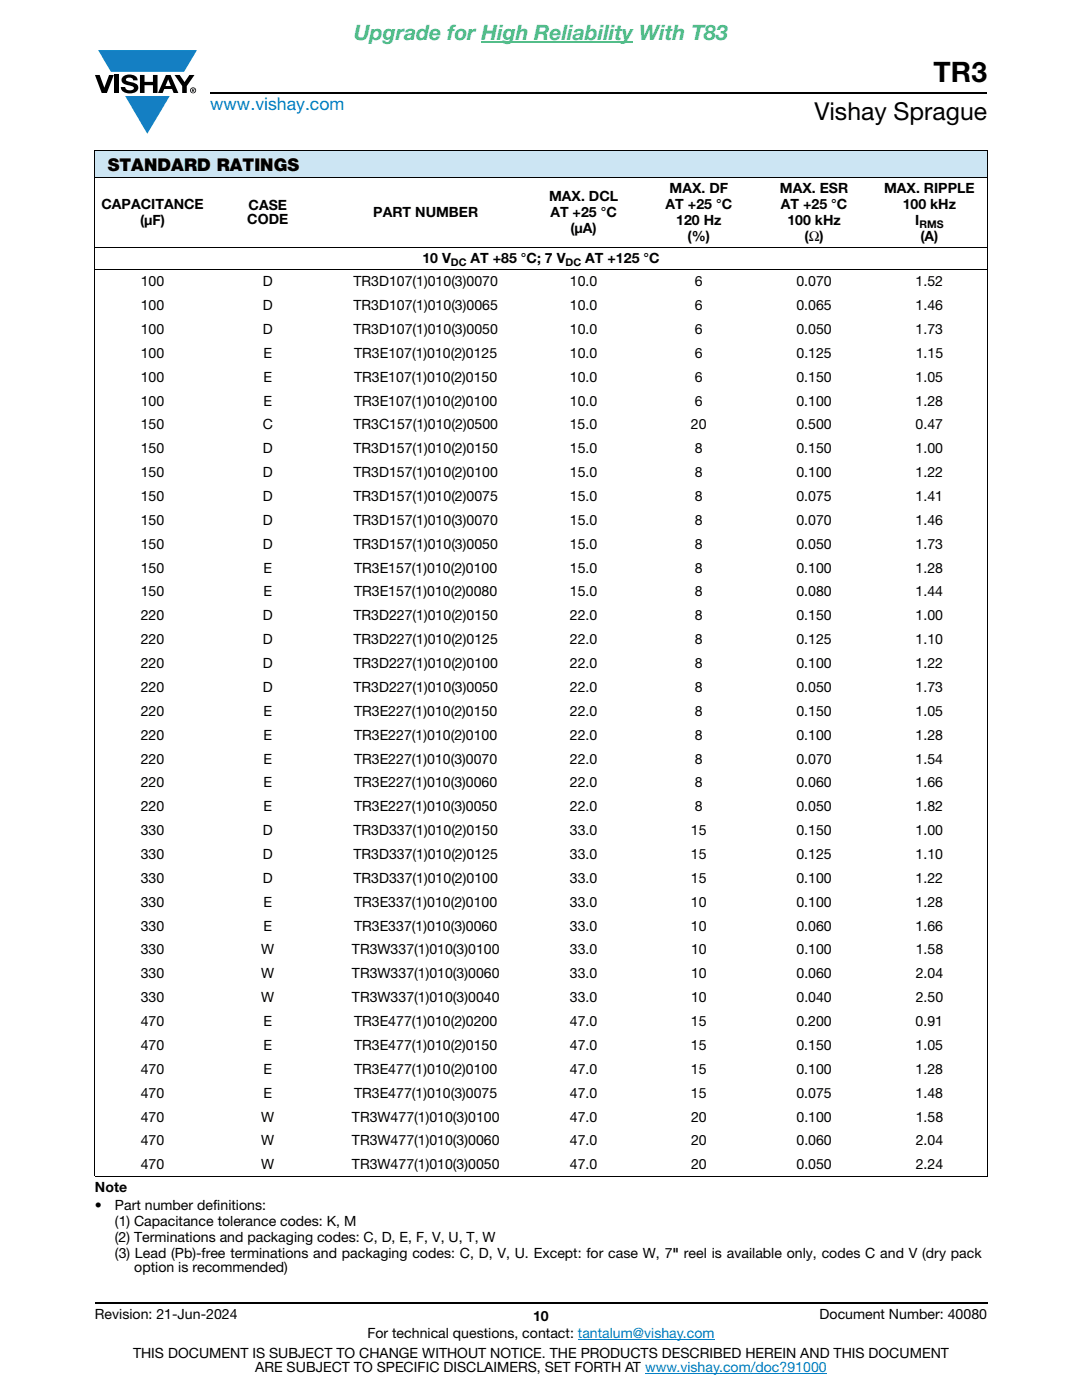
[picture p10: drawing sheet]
<svg xmlns="http://www.w3.org/2000/svg" width="216mm" height="279mm" viewBox="0 0 216 279" stroke-linecap="round" stroke-linejoin="round" font-family="sans-serif">
<defs><g id="words">
<text font-size="5.6" x="186.3" y="16.4">TR3</text>
<text font-size="4.9" x="162.5" y="24">Vishay Sprague</text>
<text font-size="4.2" fill="#4cbb84" x="70.7" y="8">Upgrade for High Reliability With T83</text>
<text font-size="3.5" fill="#007ec4" x="42" y="21.9">www.vishay.com</text>
<text font-size="3.5" x="21.5" y="34.1">STANDARD RATINGS</text>
<g font-size="2.8">
<text x="20.2" y="41.8">CAPACITANCE</text>
<text x="49.6" y="42">CASE</text>
<text x="109.6" y="40.2">MAX. DCL</text>
<text x="132.8" y="41.8">AT +25 °C</text>
<text x="133.6" y="38.6">MAX. DF</text>
<text x="155.6" y="38.6">MAX. ESR</text>
<text x="155.8" y="41.8">AT +25 °C</text>
<text x="176.4" y="38.6">MAX. RIPPLE</text>
<text x="180.1" y="41.8">100 kHz</text>
<text x="27.9" y="45">(μF)</text>
<text x="49.3" y="44.8">CODE</text>
<text x="74.5" y="43.4">PART NUMBER</text>
<text x="109.8" y="43.4">AT +25 °C</text>
<text x="113.8" y="46.5">(μA)</text>
<text x="134.9" y="45">120 Hz</text>
<text x="157.1" y="45">100 kHz</text>
<text x="182.6" y="45">I</text>
<text x="84.3" y="52.6">10 V</text>
<text x="93.9" y="52.6">AT +85 °C; 7 V</text>
<text x="116.8" y="52.6">AT +125 °C</text>
<text x="137.2" y="48.1">(%)</text>
<text x="160.5" y="48.1">(Ω)</text>
<text x="183.6" y="48.1">(A)</text>
<text x="28.1" y="57.1">100</text>
<text x="52.4" y="57.1">D</text>
<text x="70.5" y="57.1">TR3D107(1)010(3)0070</text>
<text x="113.7" y="57.1">10.0</text>
<text x="138.7" y="57.1">6</text>
<text x="158.9" y="57.1">0.070</text>
<text x="182.7" y="57.1">1.52</text>
<text x="28.1" y="61.9">100</text>
<text x="52.4" y="61.9">D</text>
<text x="70.5" y="61.9">TR3D107(1)010(3)0065</text>
<text x="113.7" y="61.9">10.0</text>
<text x="138.7" y="61.9">6</text>
<text x="158.9" y="61.9">0.065</text>
<text x="182.7" y="61.9">1.46</text>
<text x="28.1" y="66.7">100</text>
<text x="28.1" y="71.4">100</text>
<text x="52.4" y="66.7">D</text>
<text x="52.6" y="71.4">E</text>
<text x="70.5" y="66.7">TR3D107(1)010(3)0050</text>
<text x="70.7" y="71.4">TR3E107(1)010(2)0125</text>
<text x="113.7" y="66.7">10.0</text>
<text x="113.7" y="71.4">10.0</text>
<text x="138.7" y="66.7">6</text>
<text x="138.7" y="71.4">6</text>
<text x="158.9" y="66.7">0.050</text>
<text x="158.9" y="71.4">0.125</text>
<text x="182.7" y="66.7">1.73</text>
<text x="182.7" y="71.4">1.15</text>
<text x="28.1" y="76.2">100</text>
<text x="52.6" y="76.2">E</text>
<text x="70.7" y="76.2">TR3E107(1)010(2)0150</text>
<text x="113.7" y="76.2">10.0</text>
<text x="138.7" y="76.2">6</text>
<text x="158.9" y="76.2">0.150</text>
<text x="182.7" y="76.2">1.05</text>
<text x="28.1" y="80.9">100</text>
<text x="52.6" y="80.9">E</text>
<text x="70.7" y="80.9">TR3E107(1)010(2)0100</text>
<text x="113.7" y="80.9">10.0</text>
<text x="138.7" y="80.9">6</text>
<text x="158.9" y="80.9">0.100</text>
<text x="182.7" y="80.9">1.28</text>
<text x="28.1" y="85.7">150</text>
<text x="52.4" y="85.7">C</text>
<text x="70.5" y="85.7">TR3C157(1)010(2)0500</text>
<text x="113.7" y="85.7">15.0</text>
<text x="137.9" y="85.7">20</text>
<text x="158.9" y="85.7">0.500</text>
<text x="182.7" y="85.7">0.47</text>
<text x="28.1" y="90.5">150</text>
<text x="28.1" y="95.2">150</text>
<text x="52.4" y="90.5">D</text>
<text x="52.4" y="95.2">D</text>
<text x="70.5" y="90.5">TR3D157(1)010(2)0150</text>
<text x="70.5" y="95.2">TR3D157(1)010(2)0100</text>
<text x="113.7" y="90.5">15.0</text>
<text x="113.7" y="95.2">15.0</text>
<text x="138.7" y="90.5">8</text>
<text x="138.7" y="95.2">8</text>
<text x="158.9" y="90.5">0.150</text>
<text x="158.9" y="95.2">0.100</text>
<text x="182.7" y="90.5">1.00</text>
<text x="182.7" y="95.2">1.22</text>
<text x="28.1" y="100">150</text>
<text x="52.4" y="100">D</text>
<text x="70.5" y="100">TR3D157(1)010(2)0075</text>
<text x="113.7" y="100">15.0</text>
<text x="138.7" y="100">8</text>
<text x="158.9" y="100">0.075</text>
<text x="182.7" y="100">1.41</text>
<text x="28.1" y="104.8">150</text>
<text x="52.4" y="104.8">D</text>
<text x="70.5" y="104.8">TR3D157(1)010(3)0070</text>
<text x="113.7" y="104.8">15.0</text>
<text x="138.7" y="104.8">8</text>
<text x="158.9" y="104.8">0.070</text>
<text x="182.7" y="104.8">1.46</text>
<text x="28.1" y="109.5">150</text>
<text x="52.4" y="109.5">D</text>
<text x="70.5" y="109.5">TR3D157(1)010(3)0050</text>
<text x="113.7" y="109.5">15.0</text>
<text x="138.7" y="109.5">8</text>
<text x="158.9" y="109.5">0.050</text>
<text x="182.7" y="109.5">1.73</text>
<text x="28.1" y="114.3">150</text>
<text x="28.1" y="119">150</text>
<text x="52.6" y="114.3">E</text>
<text x="52.6" y="119">E</text>
<text x="70.7" y="114.3">TR3E157(1)010(2)0100</text>
<text x="70.7" y="119">TR3E157(1)010(2)0080</text>
<text x="113.7" y="114.3">15.0</text>
<text x="113.7" y="119">15.0</text>
<text x="138.7" y="114.3">8</text>
<text x="138.7" y="119">8</text>
<text x="158.9" y="114.3">0.100</text>
<text x="158.9" y="119">0.080</text>
<text x="182.7" y="114.3">1.28</text>
<text x="182.7" y="119">1.44</text>
<text x="28.1" y="123.8">220</text>
<text x="52.4" y="123.8">D</text>
<text x="70.5" y="123.8">TR3D227(1)010(2)0150</text>
<text x="113.7" y="123.8">22.0</text>
<text x="138.7" y="123.8">8</text>
<text x="158.9" y="123.8">0.150</text>
<text x="182.7" y="123.8">1.00</text>
<text x="28.1" y="128.6">220</text>
<text x="52.4" y="128.6">D</text>
<text x="70.5" y="128.6">TR3D227(1)010(2)0125</text>
<text x="113.7" y="128.6">22.0</text>
<text x="138.7" y="128.6">8</text>
<text x="158.9" y="128.6">0.125</text>
<text x="182.7" y="128.6">1.10</text>
<text x="28.1" y="133.3">220</text>
<text x="52.4" y="133.3">D</text>
<text x="70.5" y="133.3">TR3D227(1)010(2)0100</text>
<text x="113.7" y="133.3">22.0</text>
<text x="138.7" y="133.3">8</text>
<text x="158.9" y="133.3">0.100</text>
<text x="182.7" y="133.3">1.22</text>
<text x="28.1" y="138.1">220</text>
<text x="28.1" y="142.9">220</text>
<text x="52.4" y="138.1">D</text>
<text x="52.6" y="142.9">E</text>
<text x="70.5" y="138.1">TR3D227(1)010(3)0050</text>
<text x="70.7" y="142.9">TR3E227(1)010(2)0150</text>
<text x="113.7" y="138.1">22.0</text>
<text x="113.7" y="142.9">22.0</text>
<text x="138.7" y="138.1">8</text>
<text x="138.7" y="142.9">8</text>
<text x="158.9" y="138.1">0.050</text>
<text x="158.9" y="142.9">0.150</text>
<text x="182.7" y="138.1">1.73</text>
<text x="182.7" y="142.9">1.05</text>
<text x="28.1" y="147.6">220</text>
<text x="52.6" y="147.6">E</text>
<text x="70.7" y="147.6">TR3E227(1)010(2)0100</text>
<text x="113.7" y="147.6">22.0</text>
<text x="138.7" y="147.6">8</text>
<text x="158.9" y="147.6">0.100</text>
<text x="182.7" y="147.6">1.28</text>
<text x="28.1" y="152.4">220</text>
<text x="52.6" y="152.4">E</text>
<text x="70.7" y="152.4">TR3E227(1)010(3)0070</text>
<text x="113.7" y="152.4">22.0</text>
<text x="138.7" y="152.4">8</text>
<text x="158.9" y="152.4">0.070</text>
<text x="182.7" y="152.4">1.54</text>
<text x="28.1" y="157.1">220</text>
<text x="28.1" y="161.9">220</text>
<text x="52.6" y="157.1">E</text>
<text x="52.6" y="161.9">E</text>
<text x="70.7" y="157.1">TR3E227(1)010(3)0060</text>
<text x="70.7" y="161.9">TR3E227(1)010(3)0050</text>
<text x="113.7" y="157.1">22.0</text>
<text x="113.7" y="161.9">22.0</text>
<text x="138.7" y="157.1">8</text>
<text x="138.7" y="161.9">8</text>
<text x="158.9" y="157.1">0.060</text>
<text x="158.9" y="161.9">0.050</text>
<text x="182.7" y="157.1">1.66</text>
<text x="182.7" y="161.9">1.82</text>
<text x="28.1" y="166.7">330</text>
<text x="52.4" y="166.7">D</text>
<text x="70.5" y="166.7">TR3D337(1)010(2)0150</text>
<text x="113.7" y="166.7">33.0</text>
<text x="137.9" y="166.7">15</text>
<text x="158.9" y="166.7">0.150</text>
<text x="182.7" y="166.7">1.00</text>
<text x="28.1" y="171.4">330</text>
<text x="52.4" y="171.4">D</text>
<text x="70.5" y="171.4">TR3D337(1)010(2)0125</text>
<text x="113.7" y="171.4">33.0</text>
<text x="137.9" y="171.4">15</text>
<text x="158.9" y="171.4">0.125</text>
<text x="182.7" y="171.4">1.10</text>
<text x="28.1" y="176.2">330</text>
<text x="52.4" y="176.2">D</text>
<text x="70.5" y="176.2">TR3D337(1)010(2)0100</text>
<text x="113.7" y="176.2">33.0</text>
<text x="137.9" y="176.2">15</text>
<text x="158.9" y="176.2">0.100</text>
<text x="182.7" y="176.2">1.22</text>
<text x="28.1" y="181">330</text>
<text x="28.1" y="185.7">330</text>
<text x="52.6" y="181">E</text>
<text x="52.6" y="185.7">E</text>
<text x="70.7" y="181">TR3E337(1)010(2)0100</text>
<text x="70.7" y="185.7">TR3E337(1)010(3)0060</text>
<text x="113.7" y="181">33.0</text>
<text x="113.7" y="185.7">33.0</text>
<text x="137.9" y="181">10</text>
<text x="137.9" y="185.7">10</text>
<text x="158.9" y="181">0.100</text>
<text x="158.9" y="185.7">0.060</text>
<text x="182.7" y="181">1.28</text>
<text x="182.7" y="185.7">1.66</text>
<text x="28.1" y="190.5">330</text>
<text x="52.1" y="190.5">W</text>
<text x="70.2" y="190.5">TR3W337(1)010(3)0100</text>
<text x="113.7" y="190.5">33.0</text>
<text x="137.9" y="190.5">10</text>
<text x="158.9" y="190.5">0.100</text>
<text x="182.7" y="190.5">1.58</text>
<text x="28.1" y="195.2">330</text>
<text x="52.1" y="195.2">W</text>
<text x="70.2" y="195.2">TR3W337(1)010(3)0060</text>
<text x="113.7" y="195.2">33.0</text>
<text x="137.9" y="195.2">10</text>
<text x="158.9" y="195.2">0.060</text>
<text x="182.7" y="195.2">2.04</text>
<text x="28.1" y="200">330</text>
<text x="52.1" y="200">W</text>
<text x="70.2" y="200">TR3W337(1)010(3)0040</text>
<text x="113.7" y="200">33.0</text>
<text x="137.9" y="200">10</text>
<text x="158.9" y="200">0.040</text>
<text x="182.7" y="200">2.50</text>
<text x="28.1" y="204.8">470</text>
<text x="28.1" y="209.5">470</text>
<text x="52.6" y="204.8">E</text>
<text x="52.6" y="209.5">E</text>
<text x="70.7" y="204.8">TR3E477(1)010(2)0200</text>
<text x="70.7" y="209.5">TR3E477(1)010(2)0150</text>
<text x="113.7" y="204.8">47.0</text>
<text x="113.7" y="209.5">47.0</text>
<text x="137.9" y="204.8">15</text>
<text x="137.9" y="209.5">15</text>
<text x="158.9" y="204.8">0.200</text>
<text x="158.9" y="209.5">0.150</text>
<text x="182.7" y="204.8">0.91</text>
<text x="182.7" y="209.5">1.05</text>
<text x="28.1" y="214.3">470</text>
<text x="52.6" y="214.3">E</text>
<text x="70.7" y="214.3">TR3E477(1)010(2)0100</text>
<text x="113.7" y="214.3">47.0</text>
<text x="137.9" y="214.3">15</text>
<text x="158.9" y="214.3">0.100</text>
<text x="182.7" y="214.3">1.28</text>
<text x="28.1" y="219.1">470</text>
<text x="52.6" y="219.1">E</text>
<text x="70.7" y="219.1">TR3E477(1)010(3)0075</text>
<text x="113.7" y="219.1">47.0</text>
<text x="137.9" y="219.1">15</text>
<text x="158.9" y="219.1">0.075</text>
<text x="182.7" y="219.1">1.48</text>
<text x="28.1" y="223.8">470</text>
<text x="52.1" y="223.8">W</text>
<text x="70.2" y="223.8">TR3W477(1)010(3)0100</text>
<text x="113.7" y="223.8">47.0</text>
<text x="137.9" y="223.8">20</text>
<text x="158.9" y="223.8">0.100</text>
<text x="182.7" y="223.8">1.58</text>
<text x="28.1" y="228.6">470</text>
<text x="28.1" y="233.4">470</text>
<text x="52.1" y="228.6">W</text>
<text x="52.1" y="233.4">W</text>
<text x="70.2" y="228.6">TR3W477(1)010(3)0060</text>
<text x="70.2" y="233.4">TR3W477(1)010(3)0050</text>
<text x="113.7" y="228.6">47.0</text>
<text x="113.7" y="233.4">47.0</text>
<text x="137.9" y="228.6">20</text>
<text x="137.9" y="233.4">20</text>
<text x="158.9" y="228.6">0.060</text>
<text x="158.9" y="233.4">0.050</text>
<text x="182.7" y="228.6">2.04</text>
<text x="182.7" y="233.4">2.24</text>
<text x="18.9" y="237.9">Note</text>
<text x="18.9" y="241.5">•</text>
<text x="22.9" y="241.5">Part number definitions:</text>
<text x="22.9" y="244.6">(1) Capacitance tolerance codes: K, M</text>
<text x="22.9" y="247.8">(2) Terminations and packaging codes: C, D, E, F, V, U, T, W</text>
<text x="22.9" y="251">(3) Lead (Pb)-free terminations and packaging codes: C, D, V, U. Except: for case W, 7&quot; reel is available only, codes C and V (dry pack</text>
<text x="26.8" y="253.8">option is recommended)</text>
<text x="18.9" y="263.3">Revision: 21-Jun-2024</text>
<text x="106.4" y="263.6">10</text>
<text x="163.6" y="263.3">Document Number: 40080</text>
<text x="73.3" y="267.1">For technical questions, contact: tantalum@vishay.com</text>
<text x="26.5" y="271">THIS DOCUMENT IS SUBJECT TO CHANGE WITHOUT NOTICE. THE PRODUCTS DESCRIBED HEREIN AND THIS DOCUMENT</text>
<text x="50.9" y="273.8">ARE SUBJECT TO SPECIFIC DISCLAIMERS, SET FORTH AT www.vishay.com/doc?91000</text>
</g>
<g font-size="2.1">
<text x="183.5" y="45.5">RMS</text>
<text x="90" y="53.1">DC</text>
<text x="112.9" y="53.1">DC</text>
</g>
</g></defs>
<g fill="#147fc3">
<path d="M19.6 10h19.7l-2.6 4.3h-1.1h-13.5z"/>
<path d="M25 19.2h8.9l-4.5 7.5z"/>
</g>
<g fill="#000">
<path d="M18.9 15h1l.9 2.5 1-2.5h.9l-1.4 3.6h-1zM22.9 15h.9v3.6h-.9zM24.6 15.3a2.1 2.1 0 0 1 2.8 .3l.1 .4h-.9a.79 .79 0 0 0-.7-.5 .79 .79 0 0 0-.8 .4l.3 .3 1 .2a1.08 1.08 0 0 1 1.2 1 1.08 1.08 0 0 1-1.1 1.2 1.73 1.73 0 0 1-2.4-1.2h.9a.96 .96 0 0 0 .8 .6 .96 .96 0 0 0 .9-.4 1.31 1.31 0 0 0-1.2-.6 1.03 1.03 0 0 1-1.1-.6 1.03 1.03 0 0 1 .2-1.1zM27.9 15h.9v1.3h1.7v-1.3h.9v3.6h-.9v-1.6h-1.7v1.6h-.9zM34.8 15h1.1l.9 1.4 1-1.4h1l-1.5 2.2v1.4h-.9v-1.4z"/>
<path d="M33.6 15.9l.5 1.3h-1.1zM33.1 15l-1.6 3.6h1l.3-.8h1.5l.3 .8h1l-1.6-3.6z"/>
<path d="M38.4 17.8h.2v.2h-.2zM38.3 17.7v.7h.1v-.3l.4 .3-.2-.3 .2-.2-.1-.2z"/>
<path d="M38.1 18a.46 .46 0 0 1 .9 0 .46 .46 0 0 1-.9 0zM37.9 18a.6 .6 0 0 0 1.2 0 .6 .6 0 0 0-1.2 0z"/>
</g>
<path d="M42 18.6h155M18.9 260h178.1" fill="none" stroke="#000" stroke-width=".36"/>
<path d="M96.1 8.3h30.3" fill="none" stroke="#4cbb84" stroke-width=".21"/>
<path d="M115.3 267.3h27.3M128.7 274h36.3" fill="none" stroke="#007ec4" stroke-width=".2"/>
<path d="M18.9 30h178.1v5.5h-178.1z" fill="#cce5f3"/>
<path d="M18.9 30h178.1M18.9 35.5h178.1M18.9 30.1v204.6M197 30.1v204.6M18.9 49.4h178.1M18.9 53.8h178.1M18.9 234.8h178.1" fill="none" stroke="#000" stroke-width=".2"/>
<use href="#words"/>
</svg>
